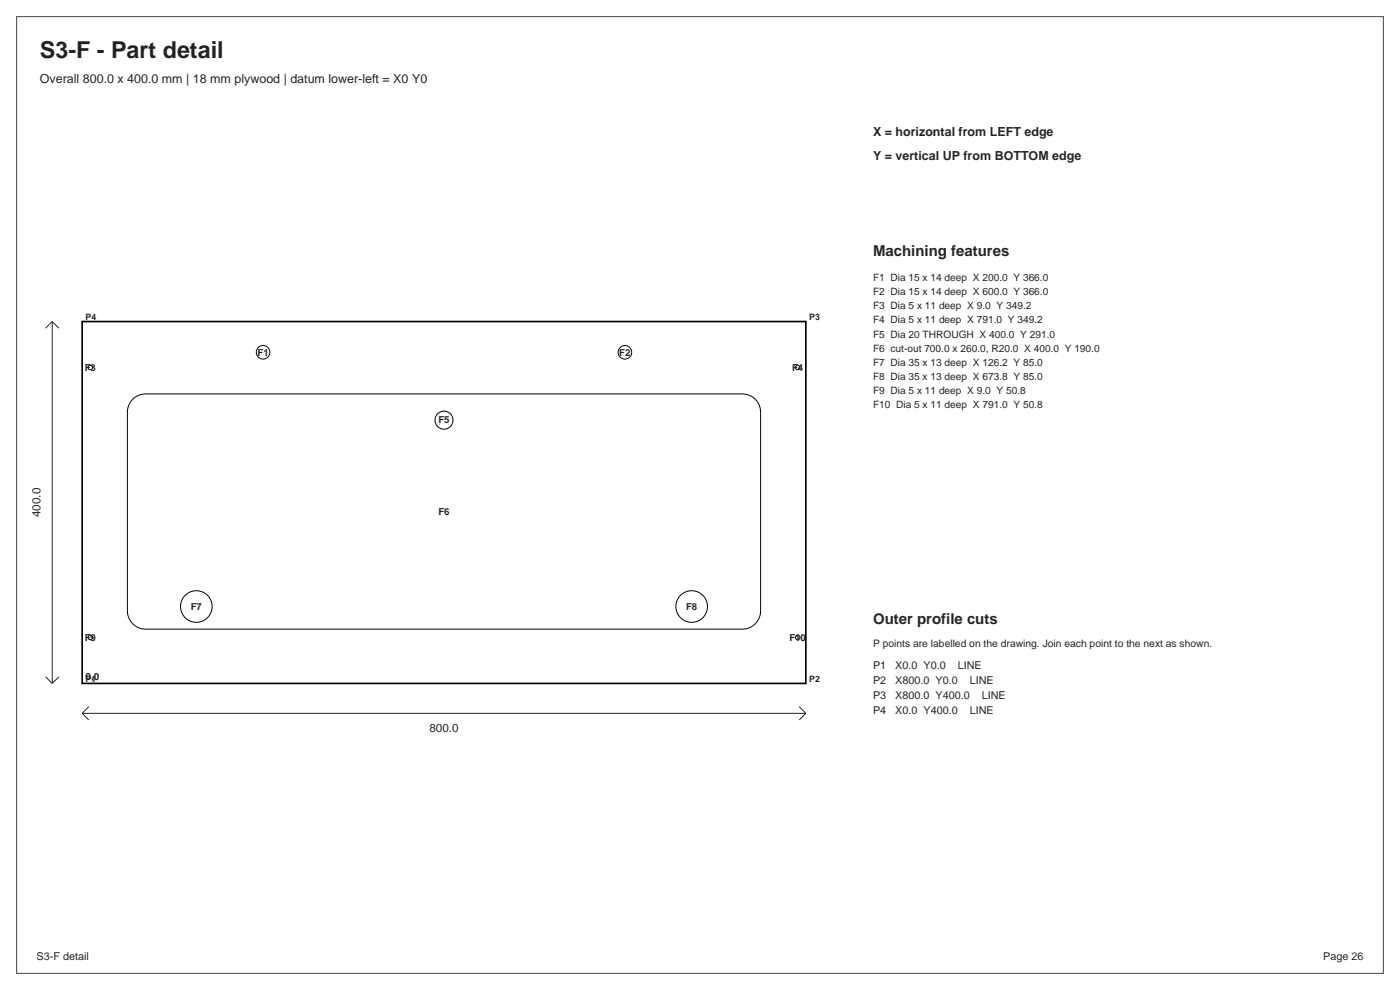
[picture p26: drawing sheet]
<svg xmlns="http://www.w3.org/2000/svg" width="297mm" height="210mm" viewBox="0 0 297 210" stroke-linecap="round" stroke-linejoin="round" font-family="sans-serif">
<defs><g id="words">
<text font-size="4.9" fill="#212529" x="8.5" y="12.3">S3-F - Part detail</text>
<g font-size="3.2" fill="#212529">
<text x="185.2" y="54.3">Machining features</text>
<text x="185.2" y="132.4">Outer profile cuts</text>
</g>
<g font-size="2.6" fill="#212529">
<text x="8.5" y="17.6">Overall 800.0 x 400.0 mm | 18 mm plywood | datum lower-left = X0 Y0</text>
<text x="185.2" y="28.9">X = horizontal from LEFT edge</text>
<text x="185.2" y="33.9">Y = vertical UP from BOTTOM edge</text>
</g>
<g font-size="2.5" fill="#212529">
<text x="8.6" y="109.7" transform="rotate(-90 8.6 109.7)">400.0</text>
<text x="91.1" y="155.2">800.0</text>
</g>
<g font-size="2.3" fill="#212529">
<text x="185.2" y="141.9">P1</text>
<text x="189.9" y="141.9">X0.0 Y0.0</text>
<text x="203.2" y="141.9">LINE</text>
<text x="185.2" y="145.1">P2</text>
<text x="185.2" y="148.3">P3</text>
<text x="189.9" y="145.1">X800.0 Y0.0</text>
<text x="189.9" y="148.3">X800.0 Y400.0</text>
<text x="205.7" y="145.1">LINE</text>
<text x="208.3" y="148.3">LINE</text>
<text x="185.2" y="151.4">P4</text>
<text x="189.9" y="151.4">X0.0 Y400.0</text>
<text x="205.7" y="151.4">LINE</text>
<text x="7.8" y="203.6">S3-F detail</text>
<text x="280.7" y="203.6">Page 26</text>
</g>
<g font-size="2.2" fill="#212529">
<text x="185.2" y="59.6">F1 Dia 15 x 14 deep X 200.0 Y 366.0</text>
<text x="185.2" y="62.6">F2 Dia 15 x 14 deep X 600.0 Y 366.0</text>
<text x="185.2" y="65.6">F3 Dia 5 x 11 deep X 9.0 Y 349.2</text>
<text x="185.2" y="68.6">F4 Dia 5 x 11 deep X 791.0 Y 349.2</text>
<text x="185.2" y="71.6">F5 Dia 20 THROUGH X 400.0 Y 291.0</text>
<text x="185.2" y="74.6">F6 cut-out 700.0 x 260.0, R20.0 X 400.0 Y 190.0</text>
<text x="185.2" y="77.6">F7 Dia 35 x 13 deep X 126.2 Y 85.0</text>
<text x="185.2" y="80.6">F8 Dia 35 x 13 deep X 673.8 Y 85.0</text>
<text x="185.2" y="83.6">F9 Dia 5 x 11 deep X 9.0 Y 50.8</text>
<text x="185.2" y="86.6">F10 Dia 5 x 11 deep X 791.0 Y 50.8</text>
<text x="185.2" y="137.3">P points are labelled on the drawing. Join each point to the next as shown.</text>
</g>
<text font-size="2.1" fill="#212529" x="18.1" y="144.3">0,0</text>
<g font-size="2" fill="#212529">
<text x="54.6" y="75.4">F1</text>
<text x="131.4" y="75.4">F2</text>
<text x="18" y="78.7">F3</text>
<text x="168" y="78.7">F4</text>
<text x="93" y="89.8">F5</text>
<text x="93" y="109.2">F6</text>
<text x="40.5" y="129.4">F7</text>
<text x="145.5" y="129.4">F8</text>
<text x="18" y="135.9">F9</text>
<text x="167.5" y="135.9">F10</text>
</g>
<g font-size="1.9" fill="#212529">
<text x="18.1" y="67.9">P4</text>
<text x="171.7" y="67.9">P3</text>
<text x="18.1" y="144.6">P1</text>
<text x="171.7" y="144.6">P2</text>
</g>
</g></defs>
<path d="M17.4 68.2h153.6v76.8h-153.6z" fill="none" stroke="#000" stroke-width=".35"/>
<g fill="none" stroke="#000" stroke-width=".21">
<path d="M28.4 84.5a3.8 3.8 0 0 1 2.5-.9h126.6a3.8 3.8 0 0 1 3.9 3.8v42.2a3.8 3.8 0 0 1-3.9 3.9h-126.6a3.8 3.8 0 0 1-3.9-3.9v-42.2a3.8 3.8 0 0 1 1.4-2.9z"/>
<circle cx="19.2" cy="78" r=".48"/>
<circle cx="55.8" cy="74.7" r="1.44"/>
<circle cx="132.6" cy="74.7" r="1.44"/>
<circle cx="169.2" cy="78" r=".48"/>
<circle cx="94.2" cy="89.1" r="1.92"/>
<circle cx="19.2" cy="135.2" r=".48"/>
<circle cx="41.6" cy="128.7" r="3.4"/>
<circle cx="146.7" cy="128.7" r="3.4"/>
<circle cx="169.2" cy="135.2" r=".48"/>
</g>
<path d="M11.1 68.2v76.8M11.1 68.2l-1.4 1.4M11.1 68.2l1.4 1.4M9.7 143.6l1.4 1.4M12.5 143.6l-1.4 1.4M17.4 151.3h153.6M17.4 151.3l1.4 1.4M18.8 149.9l-1.4 1.4M169.5 149.9l1.5 1.4M171 151.3l-1.5 1.4" fill="none" stroke="#212529" stroke-width=".21"/>
<path d="M3.5 3.5h290v203h-290z" fill="none" stroke="#444" stroke-width=".21"/>
<use href="#words"/>
</svg>
